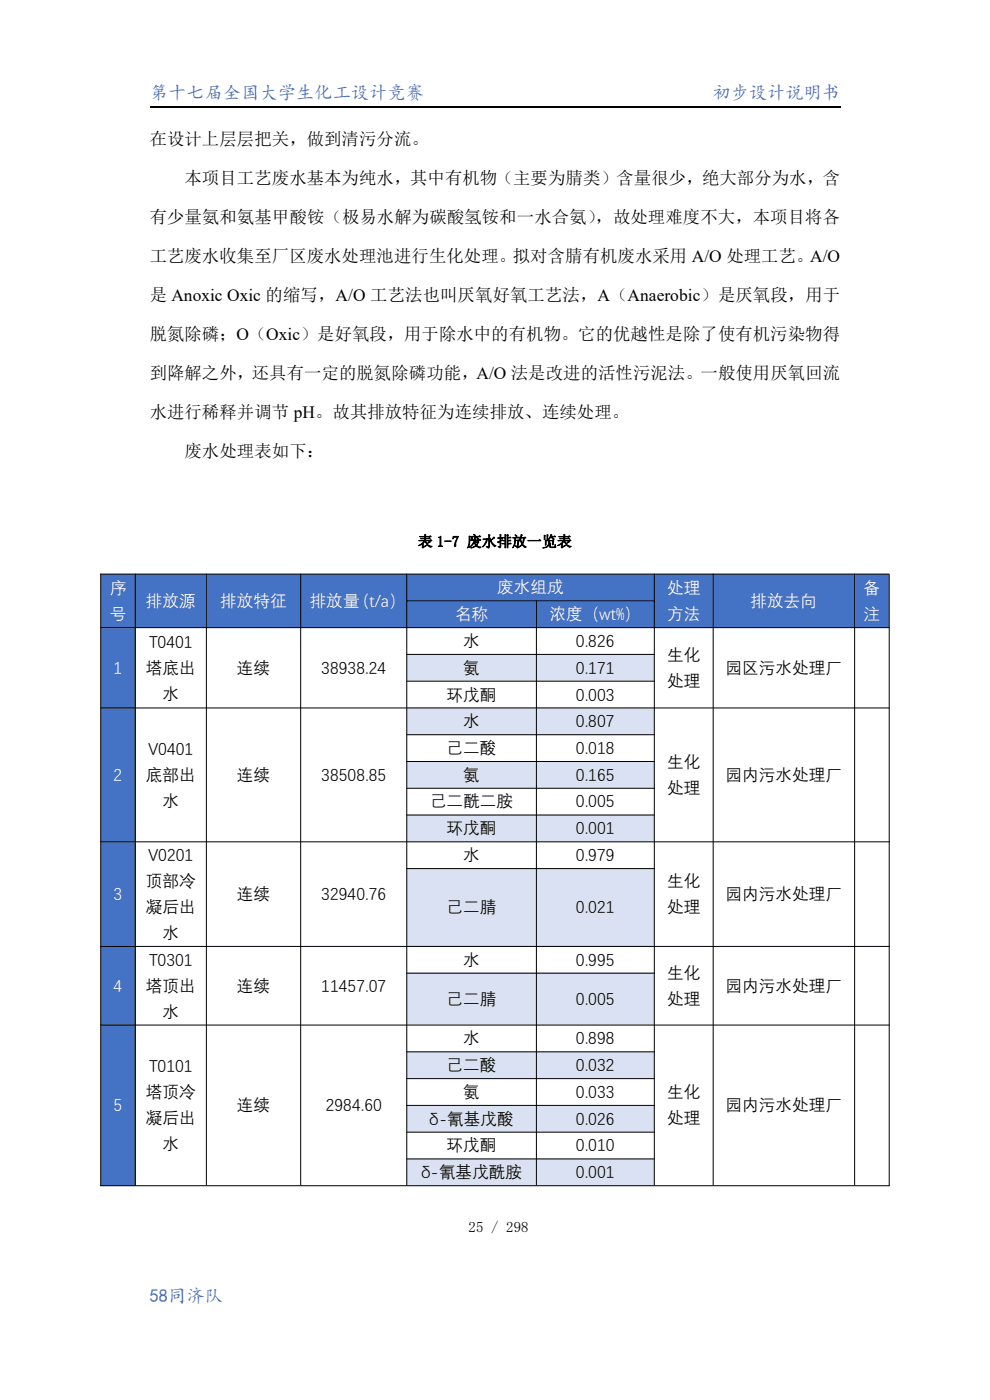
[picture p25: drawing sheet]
<svg xmlns="http://www.w3.org/2000/svg" width="210mm" height="297mm" viewBox="0 0 210 297" stroke-linecap="round" stroke-linejoin="round" font-family="sans-serif">
<defs><g id="words">
<g font-size="3.9" fill="#4471c4">
<text x="31.7" y="21.1">第十七届全国大学生化工设计竞赛</text>
<text x="151.1" y="21.1">初步设计说明书</text>
</g>
<text font-size="3.9" fill="#4472c4" x="31.7" y="276.2">58同济队</text>
<g font-size="3.7">
<text x="31.7" y="30.8">在设计上层层把关，做到清污分流。</text>
<text x="39.2" y="39.1">本项目工艺废水基本为纯水，其中有机物（主要为腈类）含量很少，绝大部分为水，含</text>
<text x="31.7" y="47.3">有少量氨和氨基甲酸铵（极易水解为碳酸氢铵和一水合氨）</text>
<text x="126.3" y="47.3">，故处理难度不大，本项目将各</text>
<text x="31.7" y="55.6">工艺废水收集至厂区废水处理池进行生化处理。拟对含腈有机废水采用 A/O 处理工艺。A/O</text>
<text x="31.7" y="63.9">是 Anoxic Oxic 的缩写，A/O 工艺法也叫厌氧好氧工艺法，A（Anaerobic）是厌氧段，用于</text>
<text x="31.7" y="72.1">脱氮除磷；O（Oxic）是好氧段，用于除水中的有机物。它的优越性是除了使有机污染物得</text>
<text x="31.7" y="80.4">到降解之外，还具有一定的脱氮除磷功能，A/O 法是改进的活性污泥法。一般使用厌氧回流</text>
<text x="31.7" y="88.6">水进行稀释并调节 pH。故其排放特征为连续排放、连续处理。</text>
<text x="39.2" y="96.9">废水处理表如下：</text>
</g>
<g font-size="3.5" fill="#fff">
<text x="23.3" y="125.7">序</text>
<text x="105.5" y="125.7">废水组成</text>
<text x="141.5" y="125.7">处理</text>
<text x="183.2" y="125.7">备</text>
<text x="23.3" y="131.3">号</text>
<text x="30.9" y="128.5">排放源</text>
<text x="46.7" y="128.5">排放特征</text>
<text x="65.7" y="128.5">排放量（t/a）</text>
<text x="96.5" y="131.3">名称</text>
<text x="116.5" y="131.3">浓度（wt%）</text>
<text x="141.5" y="131.3">方法</text>
<text x="159.2" y="128.5">排放去向</text>
<text x="183.2" y="131.3">注</text>
<text x="24.1" y="142.7">1</text>
<text x="24.1" y="165.4">2</text>
<text x="24.1" y="190.7">3</text>
<text x="24.1" y="210.2">4</text>
<text x="24.1" y="235.5">5</text>
</g>
<g font-size="3.5">
<text x="31.6" y="137.2">T0401</text>
<text x="98.3" y="137">水</text>
<text x="122.2" y="137">0.826</text>
<text x="30.9" y="142.7">塔底出</text>
<text x="50.2" y="142.7">连续</text>
<text x="68.2" y="142.7">38938.24</text>
<text x="98.3" y="142.7">氨</text>
<text x="122.2" y="142.7">0.171</text>
<text x="141.5" y="139.9">生化</text>
<text x="153.9" y="142.7">园区污水处理厂</text>
<text x="34.5" y="148.2">水</text>
<text x="94.7" y="148.4">环戊酮</text>
<text x="122.2" y="148.4">0.003</text>
<text x="141.5" y="145.4">处理</text>
<text x="98.3" y="154.1">水</text>
<text x="122.2" y="154.1">0.807</text>
<text x="31.4" y="159.9">V0401</text>
<text x="94.7" y="159.7">己二酸</text>
<text x="122.2" y="159.7">0.018</text>
<text x="30.9" y="165.4">底部出</text>
<text x="50.2" y="165.4">连续</text>
<text x="68.2" y="165.4">38508.85</text>
<text x="98.3" y="165.4">氨</text>
<text x="122.2" y="165.4">0.165</text>
<text x="141.5" y="162.7">生化</text>
<text x="153.9" y="165.4">园内污水处理厂</text>
<text x="34.5" y="170.9">水</text>
<text x="91.2" y="171.1">己二酰二胺</text>
<text x="122.2" y="171.1">0.005</text>
<text x="141.5" y="168.2">处理</text>
<text x="94.7" y="176.8">环戊酮</text>
<text x="122.2" y="176.8">0.001</text>
<text x="31.4" y="182.5">V0201</text>
<text x="98.3" y="182.5">水</text>
<text x="122.2" y="182.5">0.979</text>
<text x="30.9" y="188">顶部冷</text>
<text x="50.2" y="190.7">连续</text>
<text x="68.2" y="190.7">32940.76</text>
<text x="141.5" y="188">生化</text>
<text x="153.9" y="190.7">园内污水处理厂</text>
<text x="30.9" y="193.5">凝后出</text>
<text x="94.7" y="193.6">己二腈</text>
<text x="122.2" y="193.6">0.021</text>
<text x="141.5" y="193.5">处理</text>
<text x="34.5" y="199">水</text>
<text x="31.6" y="204.7">T0301</text>
<text x="98.3" y="204.7">水</text>
<text x="122.2" y="204.7">0.995</text>
<text x="141.5" y="207.4">生化</text>
<text x="30.9" y="210.2">塔顶出</text>
<text x="34.5" y="215.7">水</text>
<text x="50.2" y="210.2">连续</text>
<text x="68.2" y="210.2">11457.07</text>
<text x="94.7" y="213">己二腈</text>
<text x="122.2" y="213">0.005</text>
<text x="141.5" y="212.9">处理</text>
<text x="153.9" y="210.2">园内污水处理厂</text>
<text x="98.3" y="221.3">水</text>
<text x="122.2" y="221.3">0.898</text>
<text x="31.6" y="227.3">T0101</text>
<text x="94.7" y="227">己二酸</text>
<text x="122.2" y="227">0.032</text>
<text x="30.9" y="232.8">塔顶冷</text>
<text x="98.3" y="232.7">氨</text>
<text x="122.2" y="232.7">0.033</text>
<text x="141.5" y="232.8">生化</text>
<text x="30.9" y="238.3">凝后出</text>
<text x="50.2" y="235.5">连续</text>
<text x="69.1" y="235.5">2984.60</text>
<text x="91.1" y="238.4">δ-氰基戊酸</text>
<text x="122.2" y="238.4">0.026</text>
<text x="141.5" y="238.3">处理</text>
<text x="153.9" y="235.5">园内污水处理厂</text>
<text x="34.5" y="243.8">水</text>
<text x="94.7" y="244.1">环戊酮</text>
<text x="122.2" y="244.1">0.010</text>
<text x="89.3" y="249.7">δ-氰基戊酰胺</text>
<text x="122.2" y="249.7">0.001</text>
</g>
<g font-size="3.2">
<text x="88.6" y="116">表 1-7 废水排放一览表</text>
<text x="99.4" y="261.4">25 / 298</text>
</g>
</g></defs>
<path d="M31.7 22.6h146.6" fill="none" stroke="#000" stroke-width=".25"/>
<g fill="#4472c4">
<path d="M21.4 121.8h7.3v11.3h-7.3z" fill-rule="evenodd"/>
<path d="M28.8 121.8h14.9v11.3h-14.9z" fill-rule="evenodd"/>
<path d="M43.8 121.8h19.9v11.3h-19.9z" fill-rule="evenodd"/>
<path d="M63.8 121.8h22.5v11.3h-22.5z" fill-rule="evenodd"/>
<path d="M86.3 121.8h52.5v5.6h-52.5z" fill-rule="evenodd"/>
<path d="M138.9 121.8h12.4v11.3h-12.4z" fill-rule="evenodd"/>
<path d="M151.3 121.8h30v11.3h-30z" fill-rule="evenodd"/>
<path d="M181.3 121.8h7.3v11.3h-7.3z" fill-rule="evenodd"/>
<path d="M86.3 127.4h27.5v5.7h-27.5z" fill-rule="evenodd"/>
<path d="M113.8 127.4h25v5.7h-25z" fill-rule="evenodd"/>
<path d="M21.4 133h7.3v17.2h-7.3z" fill-rule="evenodd"/>
</g>
<g fill="#d9e1f2">
<path d="M86.3 138.7h27.5v5.8h-27.5z" fill-rule="evenodd"/>
<path d="M113.8 138.7h25v5.8h-25z" fill-rule="evenodd"/>
</g>
<path d="M21.4 150.1h7.3v28.5h-7.3z" fill-rule="evenodd" fill="#4472c4"/>
<g fill="#d9e1f2">
<path d="M86.3 150.1h27.5v5.7h-27.5z" fill-rule="evenodd"/>
<path d="M113.8 150.1h25v5.7h-25z" fill-rule="evenodd"/>
<path d="M86.3 161.4h27.5v5.8h-27.5z" fill-rule="evenodd"/>
<path d="M113.8 161.4h25v5.8h-25z" fill-rule="evenodd"/>
<path d="M86.3 172.8h27.5v5.8h-27.5z" fill-rule="evenodd"/>
<path d="M113.8 172.8h25v5.8h-25z" fill-rule="evenodd"/>
</g>
<path d="M21.4 178.5h7.3v22.2h-7.3z" fill-rule="evenodd" fill="#4472c4"/>
<g fill="#d9e1f2">
<path d="M86.3 184.1h27.5v16.6h-27.5z" fill-rule="evenodd"/>
<path d="M113.8 184.1h25v16.6h-25z" fill-rule="evenodd"/>
</g>
<path d="M21.4 200.7h7.3v16.7h-7.3z" fill-rule="evenodd" fill="#4472c4"/>
<g fill="#d9e1f2">
<path d="M86.3 206.3h27.5v11.1h-27.5z" fill-rule="evenodd"/>
<path d="M113.8 206.3h25v11.1h-25z" fill-rule="evenodd"/>
</g>
<path d="M21.4 217.3h7.3v34.2h-7.3z" fill-rule="evenodd" fill="#4472c4"/>
<g fill="#d9e1f2">
<path d="M86.3 223h27.5v5.8h-27.5z" fill-rule="evenodd"/>
<path d="M113.8 223h25v5.8h-25z" fill-rule="evenodd"/>
<path d="M86.3 234.4h27.5v5.8h-27.5z" fill-rule="evenodd"/>
<path d="M113.8 234.4h25v5.8h-25z" fill-rule="evenodd"/>
<path d="M86.3 245.7h27.5v5.8h-27.5z" fill-rule="evenodd"/>
<path d="M113.8 245.7h25v5.8h-25z" fill-rule="evenodd"/>
</g>
<g fill="none" stroke="#000" stroke-width=".21">
<path d="M21.3 121.8h167.4M21.3 133.2h167.4M21.4 121.7v129.9M28.7 121.7v129.8M43.8 121.7v129.8M63.8 121.7v129.8M86.2 127.5h52.7M86.2 138.8h52.7M86.3 121.7v129.8M113.8 127.4v124.1M138.8 121.7v129.8M151.3 121.7v129.8"/>
<path d="M181.3 121.7v129.8M188.6 121.9v129.7M21.3 150.2h167.4M86.2 144.5h52.7M86.2 155.9h52.7M21.3 178.6h167.4M86.2 161.6h52.7M86.2 167.2h52.7M86.2 172.9h52.7M86.2 184.3h52.7M21.3 200.8h167.4M21.3 217.5h167.4"/>
<path d="M86.2 206.5h52.7M86.2 223.1h52.7M86.2 228.8h52.7M86.2 234.5h52.7M21.3 251.5h167.4M86.2 240.2h52.7M86.2 245.9h52.7"/>
</g>
<use href="#words"/>
</svg>
